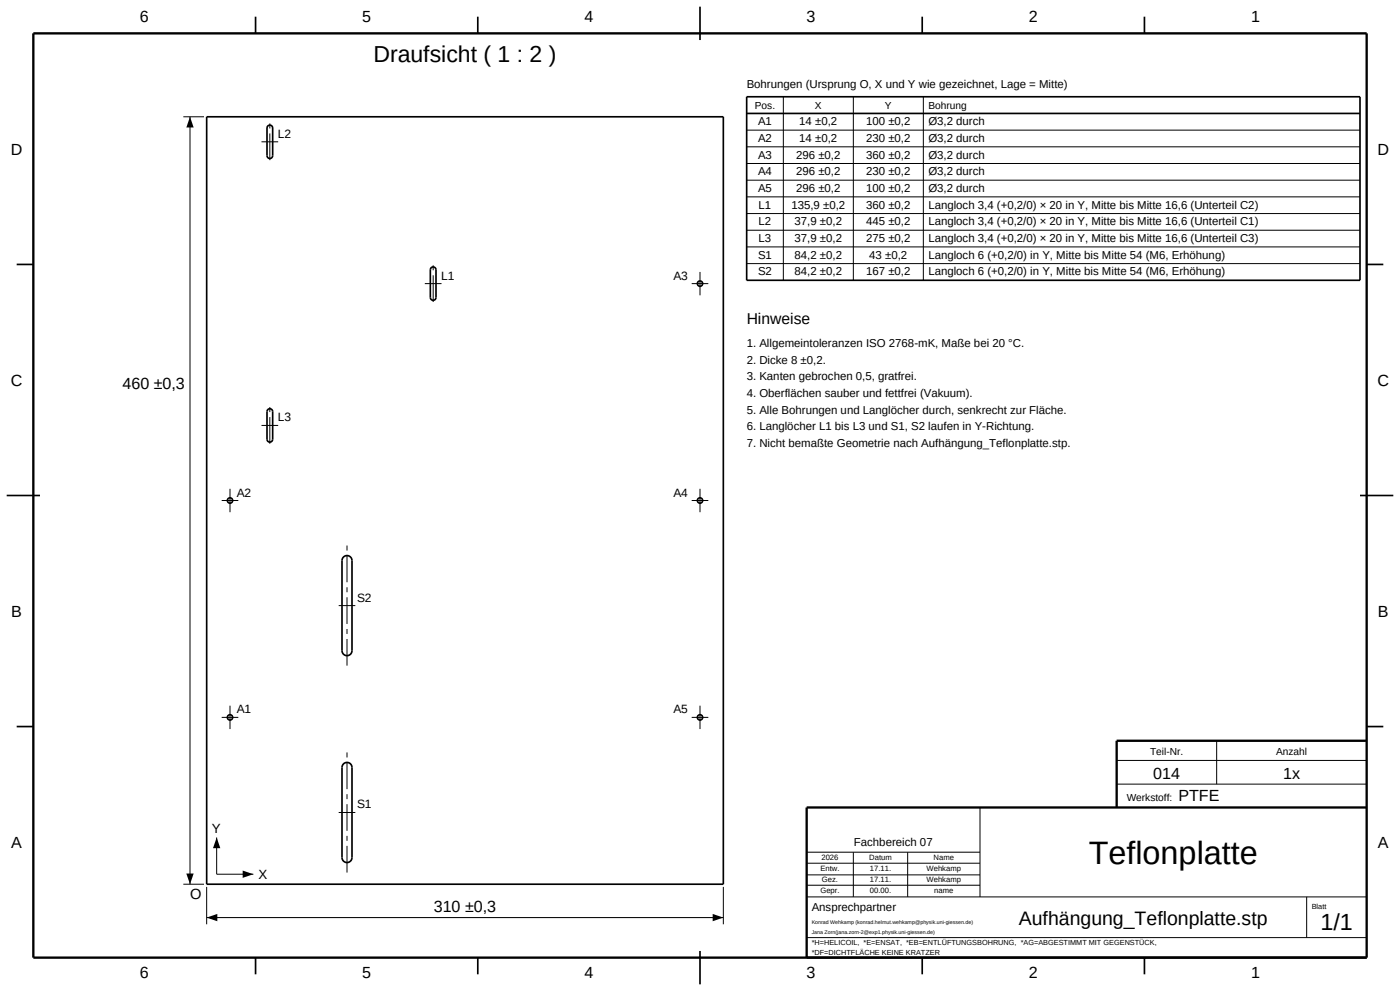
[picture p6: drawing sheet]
<svg xmlns="http://www.w3.org/2000/svg" width="420mm" height="297mm" viewBox="0 0 420 297" stroke-linecap="round" stroke-linejoin="round" font-family="sans-serif">
<defs><g id="words">
<text font-size="9.7" x="326.6" y="259">Teflonplatte</text>
<text font-size="7" x="396.1" y="278.6">1/1</text>
<text font-size="6.9" x="112" y="18.5">Draufsicht ( 1 : 2 )</text>
<text font-size="5.8" x="305.7" y="277.1">Aufhängung_Teflonplatte.stp</text>
<g font-size="4.8">
<text x="42" y="6.6">6</text>
<text x="108.7" y="6.6">5</text>
<text x="175.3" y="6.6">4</text>
<text x="242" y="6.6">3</text>
<text x="308.7" y="6.6">2</text>
<text x="375.3" y="6.6">1</text>
<text x="3.3" y="46.3">D</text>
<text x="413.3" y="46.3">D</text>
<text x="3.3" y="115.6">C</text>
<text x="36.7" y="116.7">460 ±0,3</text>
<text x="413.3" y="115.6">C</text>
<text x="3.4" y="184.8">B</text>
<text x="413.4" y="184.8">B</text>
<text x="346" y="233.4">014</text>
<text x="384.9" y="233.4">1x</text>
<text x="353.5" y="240">PTFE</text>
<text x="3.4" y="254.1">A</text>
<text x="413.4" y="254.1">A</text>
<text x="130.1" y="273.4">310 ±0,3</text>
<text x="42" y="293.2">6</text>
<text x="108.7" y="293.2">5</text>
<text x="175.3" y="293.2">4</text>
<text x="242" y="293.2">3</text>
<text x="308.7" y="293.2">2</text>
<text x="375.3" y="293.2">1</text>
</g>
<text font-size="4.7" x="224" y="97">Hinweise</text>
<text font-size="4.4" x="57" y="269.5">O</text>
<g font-size="4">
<text x="63.5" y="249.5">Y</text>
<text x="77.5" y="263.4">X</text>
</g>
<g font-size="3.6">
<text x="83.4" y="41.3">L2</text>
<text x="132.4" y="83.8">L1</text>
<text x="202" y="83.8">A3</text>
<text x="83.4" y="126.3">L3</text>
<text x="71" y="148.8">A2</text>
<text x="202" y="148.8">A4</text>
<text x="107.1" y="180.3">S2</text>
<text x="71" y="213.8">A1</text>
<text x="202" y="213.8">A5</text>
<text x="107.1" y="242.3">S1</text>
</g>
<g font-size="3.4">
<text x="224" y="26.5">Bohrungen (Ursprung O, X und Y wie gezeichnet, Lage = Mitte)</text>
<text x="227.4" y="37.5">A1</text>
<text x="239.8" y="37.5">14 ±0,2</text>
<text x="259.8" y="37.5">100 ±0,2</text>
<text x="278.5" y="37.5">Ø3,2 durch</text>
<text x="227.4" y="42.5">A2</text>
<text x="227.4" y="47.5">A3</text>
<text x="238.8" y="47.5">296 ±0,2</text>
<text x="239.8" y="42.5">14 ±0,2</text>
<text x="259.8" y="42.5">230 ±0,2</text>
<text x="259.8" y="47.5">360 ±0,2</text>
<text x="278.5" y="42.5">Ø3,2 durch</text>
<text x="278.5" y="47.5">Ø3,2 durch</text>
<text x="227.4" y="52.5">A4</text>
<text x="238.8" y="52.5">296 ±0,2</text>
<text x="259.8" y="52.5">230 ±0,2</text>
<text x="278.5" y="52.5">Ø3,2 durch</text>
<text x="227.4" y="57.5">A5</text>
<text x="238.8" y="57.5">296 ±0,2</text>
<text x="259.8" y="57.5">100 ±0,2</text>
<text x="278.5" y="57.5">Ø3,2 durch</text>
<text x="227.6" y="62.5">L1</text>
<text x="237.4" y="62.5">135,9 ±0,2</text>
<text x="259.8" y="62.5">360 ±0,2</text>
<text x="278.5" y="62.5">Langloch 3,4 (+0,2/0) × 20 in Y, Mitte bis Mitte 16,6 (Unterteil C2)</text>
<text x="227.6" y="67.5">L2</text>
<text x="238.4" y="67.5">37,9 ±0,2</text>
<text x="259.8" y="67.5">445 ±0,2</text>
<text x="278.5" y="67.5">Langloch 3,4 (+0,2/0) × 20 in Y, Mitte bis Mitte 16,6 (Unterteil C1)</text>
<text x="227.4" y="77.5">S1</text>
<text x="227.6" y="72.5">L3</text>
<text x="238.4" y="72.5">37,9 ±0,2</text>
<text x="238.4" y="77.5">84,2 ±0,2</text>
<text x="259.8" y="72.5">275 ±0,2</text>
<text x="260.8" y="77.5">43 ±0,2</text>
<text x="278.5" y="72.5">Langloch 3,4 (+0,2/0) × 20 in Y, Mitte bis Mitte 16,6 (Unterteil C3)</text>
<text x="278.5" y="77.5">Langloch 6 (+0,2/0) in Y, Mitte bis Mitte 54 (M6, Erhöhung)</text>
<text x="227.4" y="82.5">S2</text>
<text x="238.4" y="82.5">84,2 ±0,2</text>
<text x="259.8" y="82.5">167 ±0,2</text>
<text x="278.5" y="82.5">Langloch 6 (+0,2/0) in Y, Mitte bis Mitte 54 (M6, Erhöhung)</text>
<text x="224" y="104">1. Allgemeintoleranzen ISO 2768-mK, Maße bei 20 °C.</text>
<text x="224" y="109">2. Dicke 8 ±0,2.</text>
<text x="224" y="114">3. Kanten gebrochen 0,5, gratfrei.</text>
<text x="224" y="119">4. Oberflächen sauber und fettfrei (Vakuum).</text>
<text x="224" y="124">5. Alle Bohrungen und Langlöcher durch, senkrecht zur Fläche.</text>
<text x="224" y="129">6. Langlöcher L1 bis L3 und S1, S2 laufen in Y-Richtung.</text>
<text x="224" y="134">7. Nicht bemaßte Geometrie nach Aufhängung_Teflonplatte.stp.</text>
<text x="256.2" y="253.4">Fachbereich 07</text>
<text x="243.5" y="273">Ansprechpartner</text>
</g>
<g font-size="3.1">
<text x="226.4" y="32.5">Pos.</text>
<text x="244.5" y="32.5">X</text>
<text x="265.5" y="32.5">Y</text>
<text x="278.5" y="32.5">Bohrung</text>
<text x="345" y="226.2">Teil-Nr.</text>
<text x="382.8" y="226.2">Anzahl</text>
<text x="338" y="240">Werkstoff:</text>
</g>
<g font-size="2.3">
<text x="246.4" y="257.7">2026</text>
<text x="260.8" y="257.7">Datum</text>
<text x="280.1" y="257.7">Name</text>
<text x="246.1" y="261.1">Entw.</text>
<text x="261" y="261.1">17.11.</text>
<text x="278" y="261.1">Wehkamp</text>
<text x="246.1" y="267.7">Gepr.</text>
<text x="246.6" y="264.4">Gez.</text>
<text x="261" y="264.4">17.11.</text>
<text x="261" y="267.7">00.00.</text>
<text x="278" y="264.4">Wehkamp</text>
<text x="280.3" y="267.7">name</text>
</g>
<g font-size="2.2">
<text x="393.5" y="272.4">Blatt</text>
<text x="243.5" y="283.3">*H=HELICOIL, *E=ENSAT, *EB=ENTLÜFTUNGSBOHRUNG, *AG=ABGESTIMMT MIT GEGENSTÜCK,</text>
<text x="243.5" y="286.2">*DF=DICHTFLÄCHE KEINE KRATZER</text>
</g>
<g font-size="1.6">
<text x="243.5" y="276.8">Konrad Wehkamp (konrad.helmut.wehkamp@physik.uni-giessen.de)</text>
<text x="243.5" y="279.8">Jana Zorn(jana.zorn-2@exp1.physik.uni-giessen.de)</text>
</g>
</g></defs>
<path d="M10 10h400v277h-400zM410 222h-75v20M410 242h-168v45" fill="none" stroke="#000" stroke-width=".7" stroke-linecap="butt"/>
<g fill="none" stroke="#000" stroke-width=".5">
<path d="M76.7 5v5M143.3 5v5M210 2v10M276.7 5v5M343.3 5v5M62 35h155v230h-155zM80.4 37.7a.85 .85 0 0 1 .9-.1 .85 .85 0 0 1 .5 .7v8.3a.85 .85 0 0 1-.8 .9 .85 .85 0 0 1-.9-.9v-8.3zM224 29h184v55h-184zM224 34h184M5 79.2h5M410 79.2h5M129.4 80.2a.85 .85 0 0 1 .9-.1 .85 .85 0 0 1 .5 .7v8.3a.85 .85 0 0 1-.8 .9 .85 .85 0 0 1-.9-.9v-8.3z"/>
<path d="M80.4 122.7a.85 .85 0 0 1 .9-.1 .85 .85 0 0 1 .5 .7v8.3a.85 .85 0 0 1-.8 .9 .85 .85 0 0 1-.9-.9v-8.3zM2 148.5h10M408 148.5h10M102.9 167.1a1.5 1.5 0 0 1 1.7-.5 1.5 1.5 0 0 1 1 1.4v27a1.5 1.5 0 0 1-1.5 1.5 1.5 1.5 0 0 1-1.5-1.5v-27zM5 217.7h5M410 217.7h5M103.2 228.8a1.5 1.5 0 0 1 1.6-.2 1.5 1.5 0 0 1 .8 1.4v27a1.5 1.5 0 0 1-1.5 1.5 1.5 1.5 0 0 1-1.5-1.5v-27zM76.7 287v5M143.3 287v5M210 285v10M276.7 287v5M343.3 287v5"/>
<circle cx="210" cy="85" r=".8"/>
<circle cx="69" cy="150" r=".8"/>
<circle cx="210" cy="150" r=".8"/>
<circle cx="69" cy="215" r=".8"/>
<circle cx="210" cy="215" r=".8"/>
</g>
<g fill="none" stroke="#000" stroke-width=".3">
<path d="M55 35h6.2M57 35v230M224 39h184M235 29v55M256 29v55M277 29v55M224 44h184M224 49h184M224 54h184M224 59h184M224 64h184M224 69h184"/>
<path d="M224 74h184M224 79h184M335 235h75M335 227.9h75M365 222v13M65 251v11h11M242 258.7h52M242 255.4h52M256 255.4v13.4M272.3 255.4v13.4M294 242v26.8M55 265h6.2"/>
<path d="M62 265.8v11.2M62 275h155M217 265.8v11.2M242 268.8h168M242 265.3h52M242 262.2h52M392 268.8v12.2M242 281h168"/>
</g>
<g fill="none" stroke="#000" stroke-width=".3" stroke-dasharray="8 1.5 1.5 1.5" stroke-linecap="butt">
<path d="M78.5 42.5h5M81 48v-11M127.5 85h5M130 90.5v-11M207.5 85h5M210 88.5v-7M78.5 127.5h5M81 133v-11M66.5 150h5M69 153.5v-7M207.5 150h5M210 153.5v-7"/>
<path d="M101.6 181.5h5M104.1 199.5v-36M66.5 215h5M69 218.5v-7M207.5 215h5M210 218.5v-7M101.6 243.5h5M104.1 261.5v-36"/>
</g>
<path d="M57 35l1.1 3.2h-2.2zM65 251l1.1 3.2h-2.2zM55.9 261.8h2.2l-1.1 3.2zM62 275l3.2-1.1v2.2zM72.8 260.9l3.2 1.1-3.2 1.1zM213.8 273.9l3.2 1.1-3.2 1.1z" fill="#000"/>
<use href="#words"/>
</svg>
